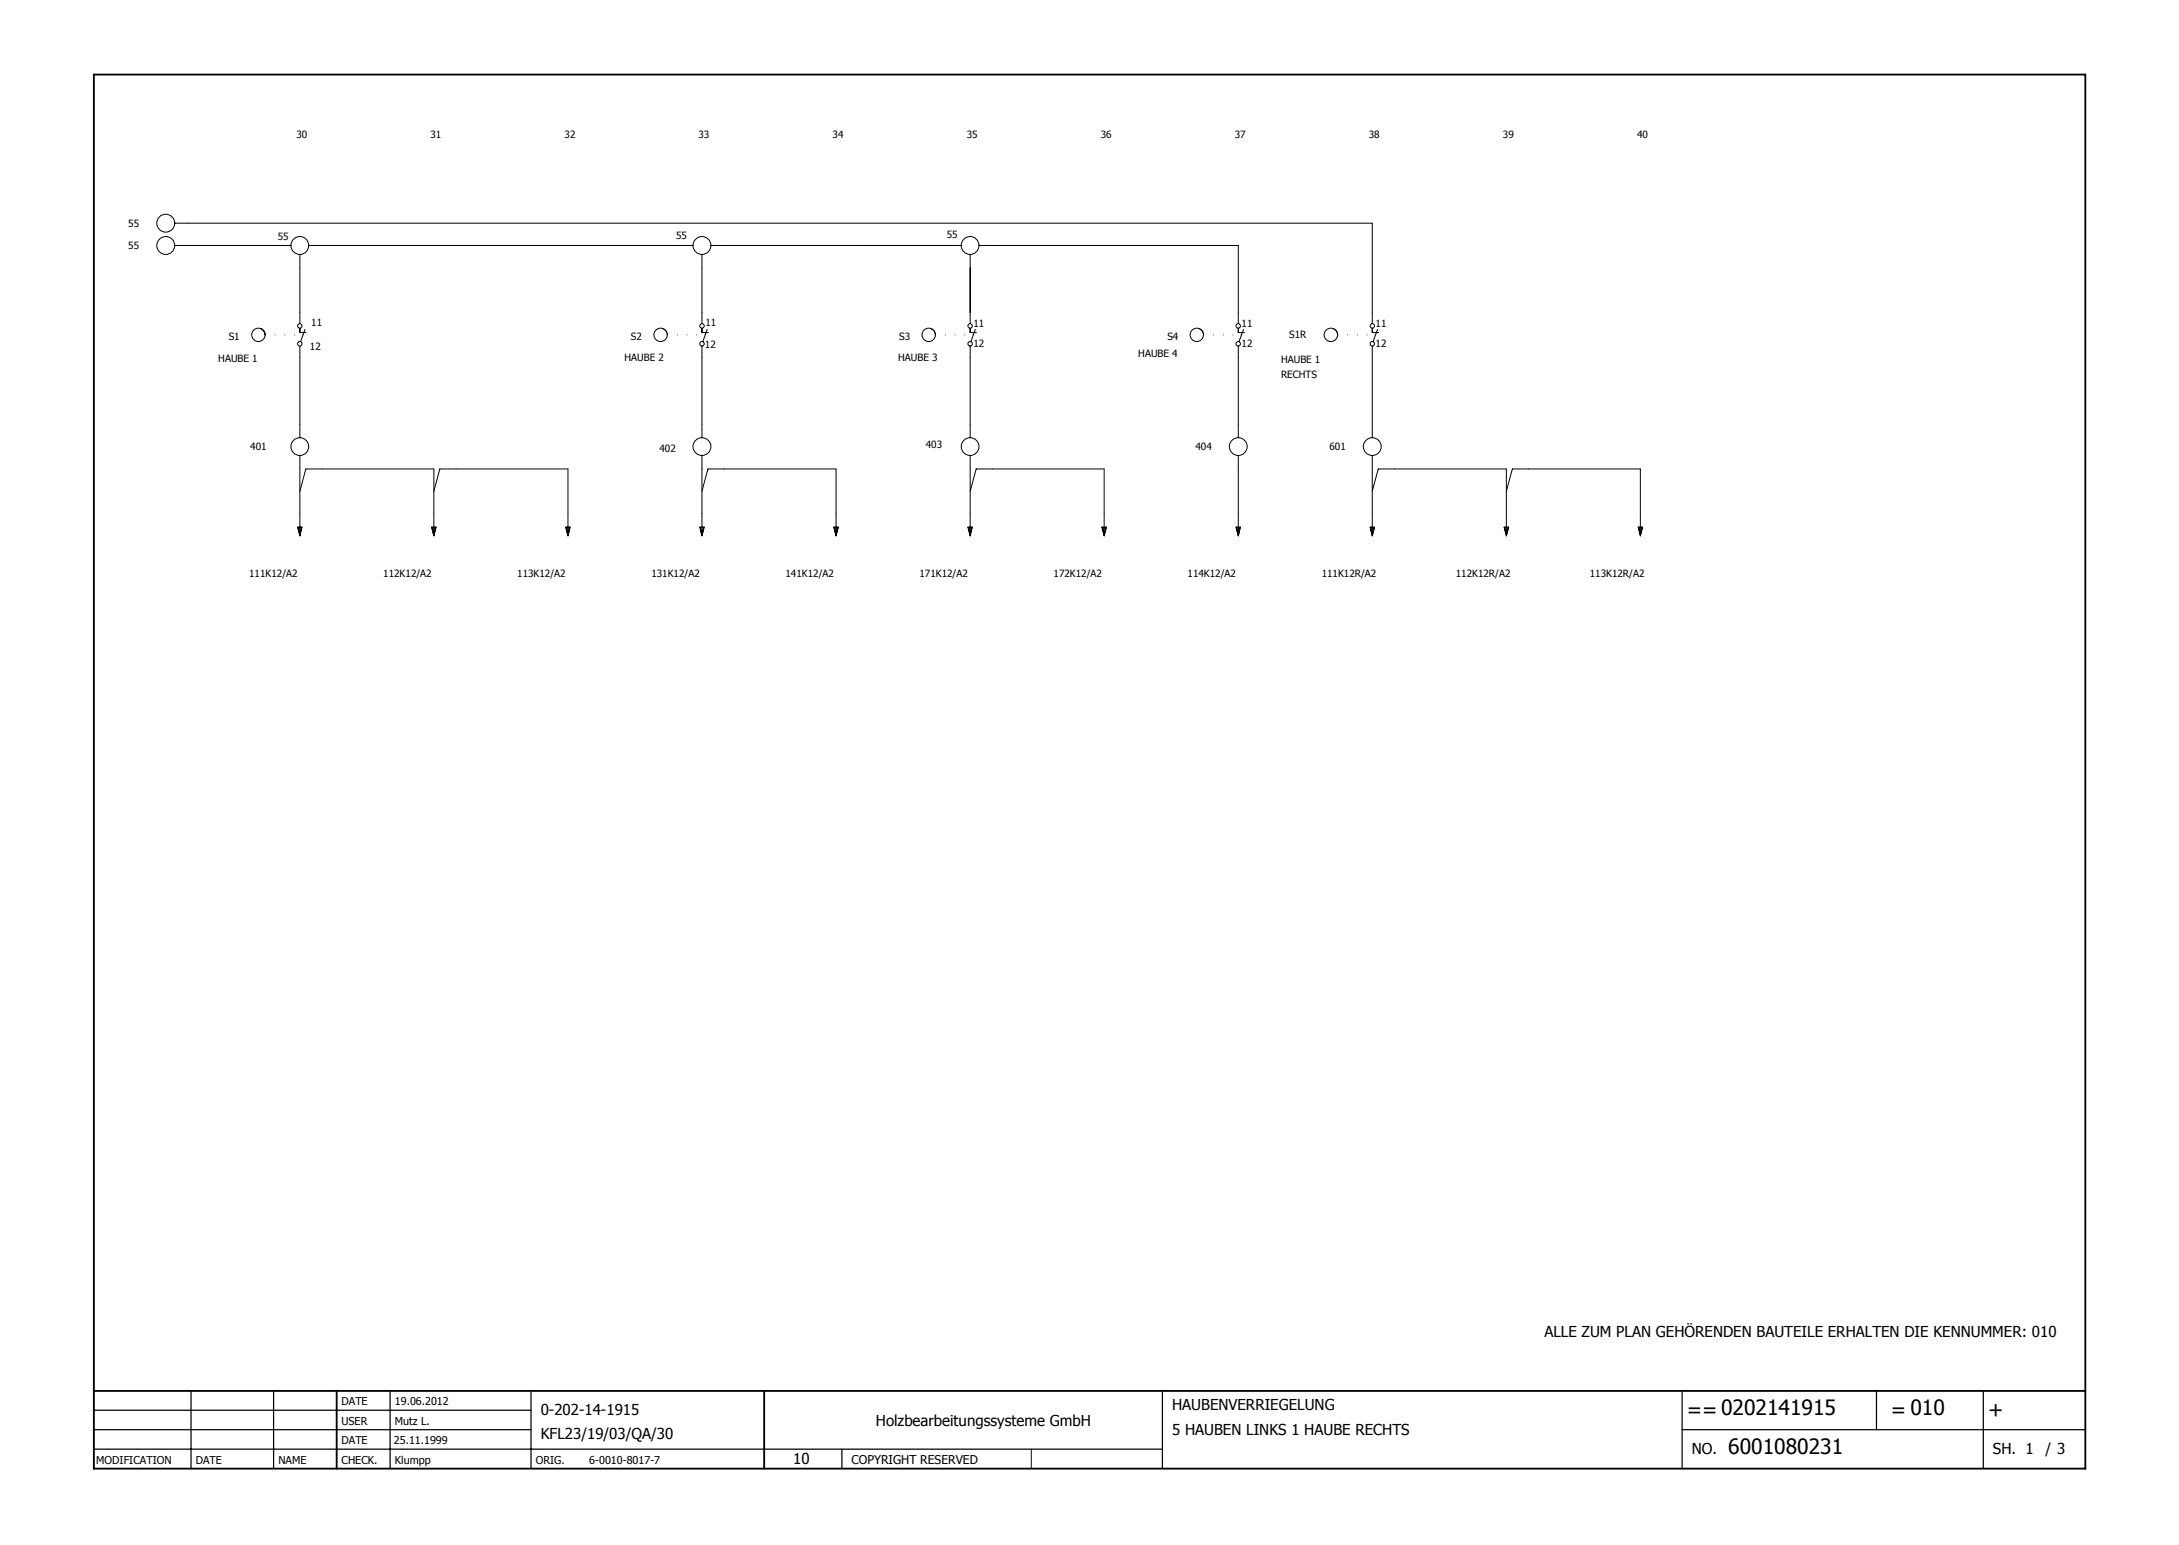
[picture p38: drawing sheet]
<svg xmlns="http://www.w3.org/2000/svg" width="297mm" height="211mm" viewBox="0 0 297 211" stroke-linecap="round" stroke-linejoin="round" font-family="sans-serif">
<defs><g id="words">
<g font-size="2.9">
<text x="230" y="193.2">==0202141915</text>
<text x="257.8" y="193.2">= 010</text>
<text x="271" y="193.2">+</text>
<text x="235.6" y="198.2">6001080231</text>
</g>
<g font-size="2.1">
<text x="210.5" y="182.3">ALLE ZUM PLAN GEHÖRENDEN BAUTEILE ERHALTEN DIE KENNUMMER: 010</text>
<text x="73.7" y="192.9">0-202-14-1915</text>
<text x="73.7" y="196.2">KFL23/19/03/QA/30</text>
<text x="119.4" y="194.4">Holzbearbeitungssysteme GmbH</text>
<text x="159.8" y="192.2">HAUBENVERRIEGELUNG</text>
<text x="159.8" y="195.5">5 HAUBEN LINKS 1 HAUBE RECHTS</text>
<text x="108.1" y="199.5">10</text>
<text x="230.6" y="198.2">NO.</text>
<text x="271.7" y="198.2">SH. 1</text>
<text x="278.8" y="198.2">/ 3</text>
</g>
<text font-size="1.7" x="116.1" y="199.5">COPYRIGHT RESERVED</text>
<g font-size="1.5">
<text x="46.6" y="191.6">DATE</text>
<text x="53.8" y="191.6">19.06.2012</text>
<text x="46.6" y="194.2">USER</text>
<text x="46.6" y="196.9">DATE</text>
<text x="53.7" y="196.9">25.11.1999</text>
<text x="53.8" y="194.2">Mutz L.</text>
<text x="13.1" y="199.5">MODIFICATION</text>
<text x="26.7" y="199.5">DATE</text>
<text x="38" y="199.5">NAME</text>
<text x="46.6" y="199.5">CHECK.</text>
<text x="53.8" y="199.5">Klumpp</text>
<text x="73" y="199.5">ORIG.</text>
<text x="80.3" y="199.5">6-0010-8017-7</text>
</g>
<g font-size="1.4">
<text x="40.4" y="18.8">30</text>
<text x="58.7" y="18.8">31</text>
<text x="77" y="18.8">32</text>
<text x="95.2" y="18.8">33</text>
<text x="113.5" y="18.8">34</text>
<text x="131.8" y="18.8">35</text>
<text x="150.1" y="18.8">36</text>
<text x="168.3" y="18.8">37</text>
<text x="186.6" y="18.8">38</text>
<text x="204.9" y="18.8">39</text>
<text x="223.2" y="18.8">40</text>
<text x="17.5" y="31">55</text>
<text x="17.5" y="34">55</text>
<text x="37.9" y="32.8">55</text>
<text x="92.2" y="32.6">55</text>
<text x="129.1" y="32.5">55</text>
<text x="31.2" y="46.3">S1</text>
<text x="42.3" y="47.7">12</text>
<text x="42.4" y="44.4">11</text>
<text x="86" y="46.3">S2</text>
<text x="96.1" y="47.5">12</text>
<text x="96.2" y="44.4">11</text>
<text x="122.6" y="46.3">S3</text>
<text x="132.7" y="44.6">11</text>
<text x="132.7" y="47.3">12</text>
<text x="159.1" y="46.3">S4</text>
<text x="169.2" y="44.6">11</text>
<text x="169.2" y="47.3">12</text>
<text x="175.7" y="46.1">S1R</text>
<text x="187.5" y="44.6">11</text>
<text x="187.5" y="47.3">12</text>
<text x="29.8" y="49.3">HAUBE 1</text>
<text x="85.1" y="49.3">HAUBE 2</text>
<text x="122.4" y="49.3">HAUBE 3</text>
<text x="155.2" y="48.7">HAUBE 4</text>
<text x="174.6" y="49.4">HAUBE 1</text>
<text x="174.6" y="51.5">RECHTS</text>
<text x="34.1" y="61.4">401</text>
<text x="89.9" y="61.6">402</text>
<text x="126.2" y="61.1">403</text>
<text x="163" y="61.3">404</text>
<text x="181.2" y="61.3">601</text>
<text x="34" y="78.7">111K12/A2</text>
<text x="52.2" y="78.7">112K12/A2</text>
<text x="70.5" y="78.7">113K12/A2</text>
<text x="88.8" y="78.7">131K12/A2</text>
<text x="107.1" y="78.7">141K12/A2</text>
<text x="125.3" y="78.7">171K12/A2</text>
<text x="143.6" y="78.7">172K12/A2</text>
<text x="161.9" y="78.7">114K12/A2</text>
<text x="180.2" y="78.7">111K12R/A2</text>
<text x="198.5" y="78.7">112K12R/A2</text>
<text x="216.7" y="78.7">113K12R/A2</text>
</g>
</g></defs>
<path d="M203 10l-190.4 190.4M12.7 112.2l125.9 88.2" fill="none" stroke="#fff" stroke-width=".14"/>
<path d="M12.8 10.2h271.5v190h-271.5zM12.8 189.6h271.5M45.9 189.6v10.6M104.2 189.6v10.6" fill="none" stroke="#010101" stroke-width=".25"/>
<g fill="none" stroke="#010101" stroke-width=".17">
<path d="M12.8 194.9h59.6M12.8 192.2h59.6M12.8 197.5h145.7M26 189.6v10.6M37.3 189.6v10.6M53.2 189.6v10.6M72.4 189.6v10.6M114.8 197.5v2.7M158.5 189.6v10.6M229.3 194.9h55M229.3 189.6v10.6M255.8 189.6v5.3"/>
<path d="M270.4 189.6v10.6"/>
</g>
<g fill="none" stroke="#010101" stroke-width=".14">
<path d="M25.6 30.4h161.5v12.2M25.6 33.5h12.2M40.9 36.5v7.6M43.9 33.5h48.7M95.7 36.5v6.1M98.7 33.5h30.5M132.3 36.5v6.1M135.3 33.5h33.5v9.1M40.9 48.7v9.1M95.7 48.7v9.1M132.3 48.7v9.1M168.8 48.7v9.1"/>
<path d="M187.1 48.7v9.1M40.9 63.9v6.1M43.9 63.9h15.2v6.1M62.2 63.9h15.2v6.1M95.7 63.9v6.1M98.7 63.9h15.3v6.1M132.3 63.9v6.1M135.3 63.9h15.2v6.1M168.8 63.9v6.1M187.1 63.9v6.1M190.1 63.9h15.2v6.1M208.4 63.9h15.2v6.1"/>
<path d="M140.6 197.5v2.7"/>
<circle cx="40.9" cy="46.9" r=".3"/>
</g>
<path d="M36.1 45.6h5.2" fill="none" stroke="#010101" stroke-width=".14" stroke-dasharray=".1 1.2 .1 1.2" stroke-linecap="butt"/>
<path d="M41.2 45.6h.2l-.2 .1z" fill="#010101"/>
<g fill="none" stroke="#010101" stroke-width=".14">
<path d="M35.5 44.8a.88 .88 0 0 1 .6 .8M40.9 44.7v.6h.8M40.9 47.2v1.5M41.6 44.9l-.6 1.7M90.3 44.8a.9 .9 0 0 1 .7 .8M95.7 44.7v.6"/>
<circle cx="35.2" cy="45.6" r=".91"/>
<circle cx="40.9" cy="44.4" r=".3"/>
<circle cx="95.7" cy="44.4" r=".31"/>
</g>
<path d="M91 45.6h5.1" fill="none" stroke="#010101" stroke-width=".14" stroke-dasharray=".1 1.2 .1 1.2" stroke-linecap="butt"/>
<path d="M96 45.6h.2l-.2 .1z" fill="#010101"/>
<g fill="none" stroke="#010101" stroke-width=".14">
<path d="M95.7 42.6v1.5M95.7 47.2v1.5M95.7 45.3h.9M96.4 44.9l-.6 1.7M126.9 44.8a.9 .9 0 0 1 .6 .8M132.3 42.6v1.5M132.3 44.7v.6M133 44.9l-.6 1.7"/>
<circle cx="90.1" cy="45.6" r=".91"/>
<circle cx="95.7" cy="46.9" r=".31"/>
<circle cx="132.2" cy="44.4" r=".3"/>
</g>
<path d="M127.5 45.6h5.2" fill="none" stroke="#010101" stroke-width=".14" stroke-dasharray=".1 1.2 .1 1.2" stroke-linecap="butt"/>
<path d="M132.6 45.6h.1l-.1 .1z" fill="#010101"/>
<g fill="none" stroke="#010101" stroke-width=".14">
<path d="M23.8 33.5h1.8M37.8 33.5h1.9M40.9 34.7v1.8M42.1 33.5h1.8M92.6 33.5h1.9M95.7 34.7v1.8M96.9 33.5h1.8M129.2 33.5h1.8M132.3 34.7v1.8M133.5 33.5h1.8M40.9 57.8v1.9M95.7 57.8v1.9"/>
<path d="M132.3 47.2v1.5M132.3 57.8v1.9M132.3 45.3h.8M163.5 44.8a.88 .88 0 0 1 .6 .8M168.8 44.9v.4h.9M40.6 71.8h.6l-.3 1.3zM40.6 72h.5M40.6 72.1h.5M40.7 72.3h.4M40.7 72.4h.3M40.8 72.6h.2M40.8 72.8h.1"/>
<path d="M40.8 72.9h.1M40.9 62.1v1.8M40.9 70v1.8M43.9 63.9h-2.2l-.8 3.1M58.8 71.8h.7l-.4 1.3zM58.9 72h.5M58.9 72.1h.5M58.9 72.3h.4M59 72.4h.3M59 72.6h.3M59.1 72.8h.1M59.1 72.9h.1"/>
<path d="M59.1 70v1.8M95.4 71.8h.6l-.3 1.3zM95.4 72h.6M95.5 72.1h.4M95.5 72.3h.4M95.5 72.4h.3M95.6 72.6h.2M95.6 72.8h.2M95.6 72.9h.1M95.7 62.1v1.8M95.7 70v1.8M131.9 71.8h.6l-.2 1.3z"/>
<path d="M132 72h.5M132 72.1h.5M132.1 72.3h.3M132.1 72.4h.3M132.1 72.6h.3M132.2 72.8h.1M132.2 72.9h.1M132.3 62.1v1.8M132.3 70v1.8"/>
<circle cx="22.6" cy="33.5" r="1.22"/>
<circle cx="40.9" cy="33.5" r="1.22"/>
<circle cx="95.7" cy="33.5" r="1.22"/>
<circle cx="132.2" cy="33.5" r="1.22"/>
<circle cx="126.6" cy="45.6" r=".91"/>
<circle cx="132.2" cy="46.9" r=".3"/>
<circle cx="168.8" cy="46.9" r=".3"/>
<circle cx="40.9" cy="60.9" r="1.21"/>
<circle cx="95.7" cy="60.9" r="1.21"/>
<circle cx="132.2" cy="60.9" r="1.21"/>
</g>
<path d="M164.1 45.6h5.1" fill="none" stroke="#010101" stroke-width=".14" stroke-dasharray=".1 1.2 .1 1.2" stroke-linecap="butt"/>
<path d="M169.1 45.6h.2l-.2 .1z" fill="#010101"/>
<g fill="none" stroke="#010101" stroke-width=".14">
<path d="M23.8 30.4h1.8M168.8 42.6v1.5M168.8 44.7v.6M168.8 47.2v1.5M168.8 57.8v1.9M169.5 44.9l-.6 1.7M187.1 44.9v.4h.8M187.8 44.9l-.6 1.7M62.2 63.9h-2.2l-.9 3.1M77.1 71.8h.6l-.3 1.3zM77.2 72h.5M77.2 72.1h.5"/>
<path d="M77.2 72.3h.4M77.3 72.4h.3M77.3 72.6h.2M77.3 72.8h.2M77.4 72.9h.1M77.4 70v1.8M98.7 63.9h-2.2l-.8 3.1M113.7 71.8h.6l-.3 1.3zM113.7 72h.5M113.7 72.1h.5M113.8 72.3h.4M113.8 72.4h.3"/>
<path d="M113.9 72.6h.2M113.9 72.8h.1M113.9 72.9h.1M114 70v1.8M135.3 63.9h-2.2l-.8 3.1M150.2 71.8h.6l-.3 1.3zM150.2 72h.6M150.3 72.1h.5M150.3 72.3h.4M150.4 72.4h.3M150.4 72.6h.2M150.4 72.8h.2"/>
<path d="M150.5 72.9h.1M150.5 70v1.8M168.5 71.8h.6l-.3 1.3zM168.5 72h.6M168.6 72.1h.4M168.6 72.3h.4M168.6 72.4h.4M168.7 72.6h.2M168.7 72.8h.2M168.8 72.9h.1M168.8 62.1v1.8M168.8 70v1.8"/>
<circle cx="22.6" cy="30.4" r="1.22"/>
<circle cx="163.1" cy="45.6" r=".91"/>
<circle cx="168.8" cy="44.4" r=".3"/>
<circle cx="181.4" cy="45.6" r=".91"/>
<circle cx="168.8" cy="60.9" r="1.22"/>
</g>
<path d="M182.3 45.6h5.2" fill="none" stroke="#010101" stroke-width=".14" stroke-dasharray=".1 1.2 .1 1.2" stroke-linecap="butt"/>
<path d="M187.4 45.6h.1l-.1 .1z" fill="#010101"/>
<g fill="none" stroke="#010101" stroke-width=".14">
<path d="M181.7 44.8a.9 .9 0 0 1 .6 .8M187.1 42.6v1.5M187.1 44.7v.6M187.1 47.2v1.5M187.1 57.8v1.9M186.8 71.8h.6l-.3 1.3zM186.8 72h.5M186.8 72.1h.5M186.9 72.3h.4M186.9 72.4h.3M186.9 72.6h.3M187 72.8h.1"/>
<path d="M187 72.9h.1M187.1 62.1v1.8M187.1 70v1.8M190.1 63.9h-2.2l-.8 3.1M205 71.8h.7l-.4 1.3zM205.1 72h.5M205.1 72.1h.5M205.2 72.3h.3M205.2 72.4h.3M205.2 72.6h.3M205.3 72.8h.1M205.3 72.9h.1"/>
<path d="M205.3 70v1.8M208.4 63.9h-2.2l-.9 3.1M223.3 71.8h.6l-.3 1.3zM223.4 72h.5M223.4 72.1h.4M223.4 72.3h.4M223.5 72.4h.3M223.5 72.6h.2M223.6 72.8h.1M223.6 72.9h.1M223.6 70v1.8"/>
<circle cx="187.1" cy="46.9" r=".31"/>
<circle cx="187.1" cy="44.4" r=".31"/>
<circle cx="187.1" cy="60.9" r="1.21"/>
</g>
<use href="#words"/>
</svg>
